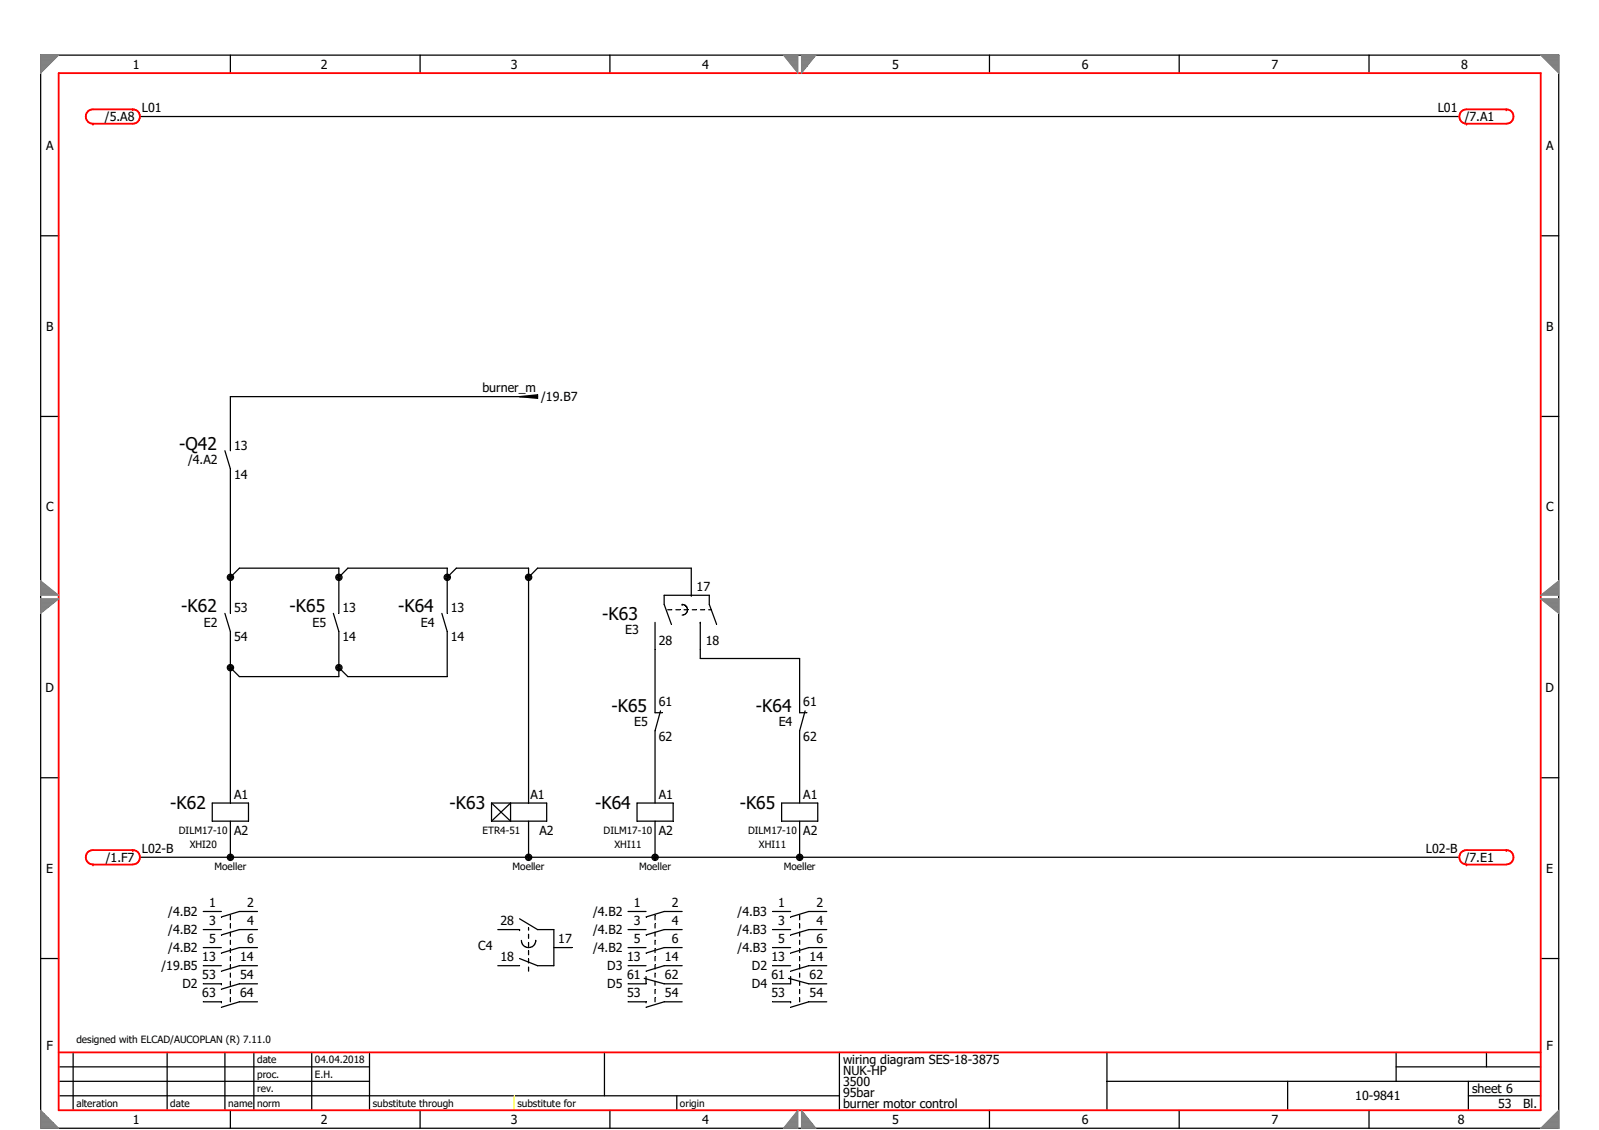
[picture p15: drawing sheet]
<svg xmlns="http://www.w3.org/2000/svg" width="297mm" height="210mm" viewBox="0 0 297 210" stroke-linecap="round" stroke-linejoin="round" font-family="sans-serif">
<defs><g id="words">
<g font-size="3.2">
<text x="33.3" y="83.6">-Q42</text>
<text x="33.7" y="113.8">-K62</text>
<text x="53.8" y="113.8">-K65</text>
<text x="74" y="113.8">-K64</text>
<text x="111.9" y="115.1">-K63</text>
<text x="113.6" y="132.3">-K65</text>
<text x="140.4" y="132.3">-K64</text>
<text x="31.6" y="150.4">-K62</text>
<text x="83.5" y="150.4">-K63</text>
<text x="110.6" y="150.4">-K64</text>
<text x="137.4" y="150.4">-K65</text>
</g>
<g font-size="2.3">
<text x="24.7" y="12.8">1</text>
<text x="59.6" y="12.8">2</text>
<text x="94.9" y="12.8">3</text>
<text x="130.5" y="12.8">4</text>
<text x="165.7" y="12.8">5</text>
<text x="201" y="12.8">6</text>
<text x="236.2" y="12.8">7</text>
<text x="271.5" y="12.8">8</text>
<text x="19.5" y="22.5">/5.A8</text>
<text x="26.3" y="20.8">L01</text>
<text x="267.1" y="20.8">L01</text>
<text x="272.1" y="22.5">/7.A1</text>
<text x="8.5" y="27.9">A</text>
<text x="287.2" y="27.9">A</text>
<text x="8.5" y="61.4">B</text>
<text x="287.2" y="61.4">B</text>
<text x="89.6" y="72.9">burner_m</text>
<text x="100.5" y="74.5">/19.B7</text>
<text x="43.5" y="83.6">13</text>
<text x="34.9" y="86.3">/4.A2</text>
<text x="43.5" y="89">14</text>
<text x="8.5" y="95">C</text>
<text x="287.2" y="95">C</text>
<text x="43.5" y="113.8">53</text>
<text x="63.6" y="113.8">13</text>
<text x="83.8" y="113.8">13</text>
<text x="129.4" y="109.8">17</text>
<text x="37.9" y="116.5">E2</text>
<text x="43.5" y="119.2">54</text>
<text x="58" y="116.5">E5</text>
<text x="63.6" y="119.2">14</text>
<text x="78.2" y="116.5">E4</text>
<text x="83.8" y="119.2">14</text>
<text x="116.1" y="117.8">E3</text>
<text x="122.4" y="119.9">28</text>
<text x="131.1" y="119.9">18</text>
<text x="8.4" y="128.6">D</text>
<text x="122.4" y="131.3">61</text>
<text x="149.2" y="131.3">61</text>
<text x="287.1" y="128.6">D</text>
<text x="117.8" y="135">E5</text>
<text x="122.4" y="137.6">62</text>
<text x="144.7" y="135">E4</text>
<text x="149.2" y="137.6">62</text>
<text x="43.5" y="148.4">A1</text>
<text x="98.5" y="148.4">A1</text>
<text x="122.4" y="148.4">A1</text>
<text x="149.2" y="148.4">A1</text>
<text x="43.5" y="155.1">A2</text>
<text x="100.2" y="155.1">A2</text>
<text x="122.4" y="155.1">A2</text>
<text x="149.2" y="155.1">A2</text>
<text x="19.7" y="160.1">/1.F7</text>
<text x="26.3" y="158.5">L02-B</text>
<text x="264.9" y="158.5">L02-B</text>
<text x="272.1" y="160.1">/7.E1</text>
<text x="8.6" y="162.2">E</text>
<text x="287.2" y="162.2">E</text>
<text x="31.3" y="170.2">/4.B2</text>
<text x="31.3" y="173.6">/4.B2</text>
<text x="38.8" y="168.5">1</text>
<text x="38.8" y="171.9">3</text>
<text x="45.9" y="168.5">2</text>
<text x="45.9" y="171.9">4</text>
<text x="93" y="171.9">28</text>
<text x="110.2" y="170.2">/4.B2</text>
<text x="110.2" y="173.6">/4.B2</text>
<text x="117.7" y="168.5">1</text>
<text x="117.7" y="171.9">3</text>
<text x="124.8" y="168.5">2</text>
<text x="124.8" y="171.9">4</text>
<text x="137" y="170.2">/4.B3</text>
<text x="137" y="173.6">/4.B3</text>
<text x="144.6" y="168.5">1</text>
<text x="144.6" y="171.9">3</text>
<text x="151.7" y="168.5">2</text>
<text x="151.7" y="171.9">4</text>
<text x="31.3" y="176.9">/4.B2</text>
<text x="37.6" y="178.6">13</text>
<text x="38.8" y="175.3">5</text>
<text x="44.6" y="178.6">14</text>
<text x="45.9" y="175.3">6</text>
<text x="88.8" y="176.6">C4</text>
<text x="93" y="178.6">18</text>
<text x="103.7" y="175.3">17</text>
<text x="110.2" y="176.9">/4.B2</text>
<text x="116.5" y="178.6">13</text>
<text x="117.7" y="175.3">5</text>
<text x="123.5" y="178.6">14</text>
<text x="124.8" y="175.3">6</text>
<text x="137" y="176.9">/4.B3</text>
<text x="143.3" y="178.6">13</text>
<text x="144.6" y="175.3">5</text>
<text x="150.4" y="178.6">14</text>
<text x="151.7" y="175.3">6</text>
<text x="30" y="180.3">/19.B5</text>
<text x="33.9" y="183.6">D2</text>
<text x="37.6" y="182">53</text>
<text x="37.6" y="185.3">63</text>
<text x="44.6" y="182">54</text>
<text x="44.6" y="185.3">64</text>
<text x="112.8" y="180.3">D3</text>
<text x="112.8" y="183.6">D5</text>
<text x="116.5" y="182">61</text>
<text x="116.5" y="185.3">53</text>
<text x="123.5" y="182">62</text>
<text x="123.5" y="185.3">54</text>
<text x="139.7" y="183.6">D4</text>
<text x="139.7" y="180.3">D2</text>
<text x="143.3" y="182">61</text>
<text x="143.3" y="185.3">53</text>
<text x="150.4" y="182">62</text>
<text x="150.4" y="185.3">54</text>
<text x="8.6" y="195.1">F</text>
<text x="156.6" y="197.7">wiring diagram SES-18-3875</text>
<text x="287.3" y="195.1">F</text>
<text x="156.6" y="201.8">3500</text>
<text x="156.6" y="199.8">NUK-HP</text>
<text x="156.6" y="203.8">95bar</text>
<text x="273.4" y="203.1">sheet 6</text>
<text x="24.7" y="208.8">1</text>
<text x="59.6" y="208.8">2</text>
<text x="94.9" y="208.8">3</text>
<text x="130.5" y="208.8">4</text>
<text x="156.6" y="205.8">burner motor control</text>
<text x="165.7" y="208.8">5</text>
<text x="201" y="208.8">6</text>
<text x="236.2" y="208.8">7</text>
<text x="251.8" y="204.5">10-9841</text>
<text x="270.8" y="208.8">8</text>
<text x="278.3" y="205.8">53</text>
<text x="283" y="205.8">Bl.</text>
</g>
<g font-size="1.9">
<text x="33.2" y="154.9">DILM17-10</text>
<text x="89.7" y="154.9">ETR4-51</text>
<text x="112.1" y="154.9">DILM17-10</text>
<text x="139" y="154.9">DILM17-10</text>
<text x="35.2" y="157.6">XHI20</text>
<text x="39.8" y="161.6">Moeller</text>
<text x="95.2" y="161.6">Moeller</text>
<text x="114.1" y="157.6">XHI11</text>
<text x="118.7" y="161.6">Moeller</text>
<text x="141" y="157.6">XHI11</text>
<text x="145.6" y="161.6">Moeller</text>
<text x="14.2" y="193.9">designed with ELCAD/AUCOPLAN (R) 7.11.0</text>
<text x="47.8" y="197.6">date</text>
<text x="58.5" y="197.6">04.04.2018</text>
<text x="47.8" y="200.3">proc.</text>
<text x="47.8" y="202.9">rev.</text>
<text x="58.5" y="200.3">E.H.</text>
<text x="14.2" y="205.6">alteration</text>
<text x="31.6" y="205.6">date</text>
<text x="42.4" y="205.6">name</text>
<text x="47.8" y="205.6">norm</text>
<text x="69.3" y="205.6">substitute through</text>
<text x="96.1" y="205.6">substitute for</text>
<text x="126.3" y="205.6">origin</text>
</g>
</g></defs>
<g fill="none" stroke="#000" stroke-width=".23">
<path d="M7.6 10.2h282v199.5h-282zM42.8 10.2v3.4M78 10.2v3.4M113.3 10.2v3.4M183.8 10.2v3.4M219.1 10.2v3.4M254.3 10.2v3.4M26 21.7h245.1M7.6 43.8h3.3M286.2 43.8h3.4M7.6 77.4h3.3M96.5 73.7l3.4-.3v.6z"/>
<path d="M98.3 73.5h1.5M98.3 73.9h1.5M99.9 73.7h-57.1v10.1M286.2 77.4h3.4M41.8 83.8l1 3.3v26.9M41.8 114l1 3.3v31.9M42.8 107.3l1.7-1.7h18.4v8.4M61.9 114l1 3.3v8.4h-18.4l-1.7-1.6M62.9 107.3l1.7-1.7h18.5v8.4M82.1 114l1 3.3v8.4h-18.5l-1.7-1.6M83.1 107.3l1.7-1.7h13.4v43.6M98.2 107.3l1.7-1.7h28.5v5"/>
<path d="M121.7 115.7v16.7h1.3M124 113.3h.8M124.7 116l-1.3-3.7v-1.7h8.4v1.7l1.3 3.7M125.6 113.3h.7M126.7 112.3h.1M126.7 112.3a.99 .99 0 0 1 1 1 .99 .99 0 0 1-1 1M127.1 113.3h.7M128.4 110.6h.1M128.6 113.3h.8M130.1 115.7h.1M130.1 115.7v6.7h18.4v10h1.4M130.1 113.3h.8"/>
<path d="M131.7 113.3h.4M122.7 132.1l-1 3.7v13.4M149.6 132.1l-1.1 3.7v13.4M7.6 144.5h3.3M26 159.3h245.1M39.4 149.2h6.8v3.4h-6.8zM42.8 152.6v6.7M91.3 149.2v3.4M91.3 149.2h10.3v3.4h-10.3M91.3 149.2l3.5 3.4v-3.4l-3.5 3.4M98.2 152.6v6.7M118.3 149.2h6.7v3.4h-6.7z"/>
<path d="M121.7 152.6v6.7M145.2 149.2h6.7v3.4h-6.7zM148.5 152.6v6.7M286.2 144.5h3.4M7.6 178.1h3.3M37.8 169.4h3.3M37.8 179.5h3.3M37.8 176.1h3.3M37.8 172.7h3.3M42.8 170.1v.8M42.8 171.7v.7M42.8 173.2v.8"/>
<path d="M42.8 174.7v.8M42.8 176.3v.7M42.8 177.8v.7M42.8 179.3v.8M47.8 169.4h-3.3l-3.4 1M47.8 179.5h-3.3l-3.4 1M47.8 176.1h-3.3l-3.4 1M47.8 172.7h-3.3l-3.4 1M92.5 179.5h4M92.5 172.7h4M96.5 172.7h.1M96.5 170.7l3.4 2h3v6.8h-3l-3.4-1.4"/>
<path d="M96.9 174.8a1.33 1.33 0 0 0 1.3 1.3 1.33 1.33 0 0 0 1.3-1.3M98.2 172.4v.4M98.2 173.6v.8M98.2 175.1v.8M98.2 176.7v.7M98.2 178.2v.7M98.2 179.7v.8M99.5 174.8h.1M102.9 176.1h3.4M116.7 169.4h3.3M116.7 179.5h3.3M116.7 176.1h3.3"/>
<path d="M116.7 172.7h3.3M121.7 170.1v.8M121.7 171.7v.7M121.7 173.2v.8M121.7 174.7v.8M121.7 176.3v.7M121.7 177.8v.7M121.7 179.3v.8M126.7 169.4h-3.3l-3.4 1M126.7 179.5h-3.3l-3.4 1M126.7 176.1h-3.3l-3.4 1M126.7 172.7h-3.3l-3.4 1"/>
<path d="M143.5 169.4h3.4M143.5 179.5h3.4M143.5 176.1h3.4M143.5 172.7h3.4M148.5 170.1v.8M148.5 171.7v.7M148.5 173.2v.8M148.5 174.7v.8M148.5 176.3v.7M148.5 177.8v.7M148.5 179.3v.8M153.6 169.4h-3.4l-3.3 1"/>
<path d="M153.6 179.5h-3.4l-3.3 1M153.6 176.1h-3.4l-3.3 1M153.6 172.7h-3.4l-3.3 1M286.2 178.1h3.4M10.9 198.2h57.7M13.6 195.6v10.7M31 195.6v10.7M37.8 186.2h3.3M37.8 182.8h3.3M41.1 186.2h.1M41.1 182.8h.1M41.8 195.6v10.7"/>
<path d="M42.8 180.8v.8M42.8 182.4v.7M42.8 183.9v.7M42.8 185.4v.8M47.2 195.6v10.7M47.8 186.2h-3.3l-3.4 1M47.8 182.8h-3.3l-3.4 1M57.9 195.6v10.7M68.6 195.6v10.7M112.3 195.6v8M116.7 186.2h3.3M119.7 181.8l3.7 1h3.3"/>
<path d="M120 186.2h.1M120 181.5v1.3h-3.3M121.7 180.8v.8M121.7 182.4v.7M121.7 183.9v.7M121.7 185.4v.8M126.7 186.2h-3.3l-3.4 1M143.5 186.2h3.4M146.5 181.8l3.7 1h3.4M146.9 186.2h.1M146.9 181.5v1.3h-3.4M148.5 180.8v.8"/>
<path d="M148.5 182.4v.7M148.5 183.9v.7M148.5 185.4v.8M153.6 186.2h-3.4l-3.3 1M155.9 195.6v10.7M205.6 195.6v10.7M259.4 198.2h26.8M259.4 195.6v5.3M276.1 195.6v2.6M10.9 203.6h145M10.9 200.9h57.7M42.8 206.3v3.4"/>
<path d="M78 206.3v3.4M113.3 206.3v3.4M125.7 203.6v2.7M183.8 206.3v3.4M205.6 200.9h80.6M219.1 206.3v3.4M239.2 200.9v5.4M254.3 206.3v3.4M272.8 203.6h13.4M272.8 200.9v5.4"/>
<circle cx="42.8" cy="107.3" r=".42"/>
<circle cx="42.8" cy="107.3" r=".58"/>
<circle cx="42.8" cy="107.3" r=".24"/>
<circle cx="63" cy="107.3" r=".42"/>
<circle cx="63" cy="107.3" r=".58"/>
<circle cx="63" cy="107.3" r=".24"/>
<circle cx="83.1" cy="107.3" r=".42"/>
<circle cx="83.1" cy="107.3" r=".58"/>
<circle cx="83.1" cy="107.3" r=".24"/>
<circle cx="98.2" cy="107.3" r=".42"/>
<circle cx="98.2" cy="107.3" r=".58"/>
<circle cx="98.2" cy="107.3" r=".24"/>
<circle cx="42.8" cy="124.1" r=".42"/>
<circle cx="42.8" cy="124.1" r=".58"/>
<circle cx="42.8" cy="124.1" r=".24"/>
<circle cx="63" cy="124.1" r=".42"/>
<circle cx="63" cy="124.1" r=".58"/>
<circle cx="63" cy="124.1" r=".24"/>
<circle cx="42.8" cy="159.3" r=".42"/>
<circle cx="42.8" cy="159.3" r=".58"/>
<circle cx="42.8" cy="159.3" r=".24"/>
<circle cx="98.2" cy="159.3" r=".42"/>
<circle cx="98.2" cy="159.3" r=".58"/>
<circle cx="98.2" cy="159.3" r=".24"/>
<circle cx="121.7" cy="159.3" r=".42"/>
<circle cx="121.7" cy="159.3" r=".58"/>
<circle cx="121.7" cy="159.3" r=".24"/>
<circle cx="148.6" cy="159.3" r=".42"/>
<circle cx="148.6" cy="159.3" r=".58"/>
<circle cx="148.6" cy="159.3" r=".24"/>
</g>
<path d="M95.5 203.6v2.7" fill="none" stroke="#ff0" stroke-width=".19"/>
<path d="M10.9 195.6h275.3" fill="none" stroke="#f00" stroke-width=".34"/>
<path d="M286.2 13.6v192.7" fill="none" stroke="#f00" stroke-width=".34"/>
<path d="M10.9 206.3h275.3" fill="none" stroke="#f00" stroke-width=".34"/>
<path d="M10.9 13.6v192.7" fill="none" stroke="#f00" stroke-width=".34"/>
<path d="M10.9 13.6h275.3" fill="none" stroke="#f00" stroke-width=".34"/>
<path d="M25 22.9l-.3 .1" fill="none" stroke="#f00" stroke-width=".34"/>
<path d="M25.3 22.8l-.3 .1" fill="none" stroke="#f00" stroke-width=".34"/>
<path d="M25.6 22.6l-.3 .2" fill="none" stroke="#f00" stroke-width=".34"/>
<path d="M25.8 22.3l-.2 .3" fill="none" stroke="#f00" stroke-width=".34"/>
<path d="M25.9 22l-.1 .3" fill="none" stroke="#f00" stroke-width=".34"/>
<path d="M26 21.7l-.1 .3" fill="none" stroke="#f00" stroke-width=".34"/>
<path d="M25.9 21.3l.1 .4" fill="none" stroke="#f00" stroke-width=".34"/>
<path d="M25.8 21l.1 .3" fill="none" stroke="#f00" stroke-width=".34"/>
<path d="M25.6 20.7l.2 .3" fill="none" stroke="#f00" stroke-width=".34"/>
<path d="M25.3 20.5l.3 .2" fill="none" stroke="#f00" stroke-width=".34"/>
<path d="M25 20.4l.3 .1" fill="none" stroke="#f00" stroke-width=".34"/>
<path d="M24.7 20.3l.3 .1" fill="none" stroke="#f00" stroke-width=".34"/>
<circle cx="24.7" cy="20.3" r=".17" fill="#f00"/>
<path d="M17.3 20.3h7.4" fill="none" stroke="#f00" stroke-width=".34"/>
<path d="M17.3 23h7.4" fill="none" stroke="#f00" stroke-width=".34"/>
<path d="M17.3 20.3l-.4 .1" fill="none" stroke="#f00" stroke-width=".34"/>
<path d="M16.9 20.4l-.3 .1" fill="none" stroke="#f00" stroke-width=".34"/>
<path d="M16.6 20.5l-.3 .2" fill="none" stroke="#f00" stroke-width=".34"/>
<path d="M16.3 20.7l-.2 .3" fill="none" stroke="#f00" stroke-width=".34"/>
<path d="M16.1 21l-.1 .3" fill="none" stroke="#f00" stroke-width=".34"/>
<path d="M16 21.3l-.1 .4" fill="none" stroke="#f00" stroke-width=".34"/>
<path d="M15.9 21.7l.1 .3" fill="none" stroke="#f00" stroke-width=".34"/>
<path d="M16 22l.1 .3" fill="none" stroke="#f00" stroke-width=".34"/>
<path d="M16.1 22.3l.2 .3" fill="none" stroke="#f00" stroke-width=".34"/>
<path d="M16.3 22.6l.3 .2" fill="none" stroke="#f00" stroke-width=".34"/>
<path d="M16.6 22.8l.3 .1" fill="none" stroke="#f00" stroke-width=".34"/>
<path d="M16.9 22.9l.4 .1" fill="none" stroke="#f00" stroke-width=".34"/>
<circle cx="17.3" cy="23" r=".17" fill="#f00"/>
<path d="M25 160.6h-.3" fill="none" stroke="#f00" stroke-width=".34"/>
<path d="M25.3 160.5l-.3 .1" fill="none" stroke="#f00" stroke-width=".34"/>
<path d="M25.6 160.3l-.3 .2" fill="none" stroke="#f00" stroke-width=".34"/>
<path d="M25.8 160l-.2 .3" fill="none" stroke="#f00" stroke-width=".34"/>
<path d="M25.9 159.6l-.1 .4" fill="none" stroke="#f00" stroke-width=".34"/>
<path d="M26 159.3l-.1 .3" fill="none" stroke="#f00" stroke-width=".34"/>
<path d="M25.9 159l.1 .3" fill="none" stroke="#f00" stroke-width=".34"/>
<path d="M25.8 158.6l.1 .4" fill="none" stroke="#f00" stroke-width=".34"/>
<path d="M25.6 158.3l.2 .3" fill="none" stroke="#f00" stroke-width=".34"/>
<path d="M25.3 158.1l.3 .2" fill="none" stroke="#f00" stroke-width=".34"/>
<path d="M25 158l.3 .1" fill="none" stroke="#f00" stroke-width=".34"/>
<path d="M24.7 158h.3" fill="none" stroke="#f00" stroke-width=".34"/>
<circle cx="24.7" cy="158" r=".17" fill="#f00"/>
<path d="M17.3 158h7.4" fill="none" stroke="#f00" stroke-width=".34"/>
<path d="M17.3 160.7h7.4" fill="none" stroke="#f00" stroke-width=".34"/>
<path d="M17.3 158h-.4" fill="none" stroke="#f00" stroke-width=".34"/>
<path d="M16.9 158l-.3 .1" fill="none" stroke="#f00" stroke-width=".34"/>
<path d="M16.6 158.1l-.3 .2" fill="none" stroke="#f00" stroke-width=".34"/>
<path d="M16.3 158.3l-.2 .3" fill="none" stroke="#f00" stroke-width=".34"/>
<path d="M16.1 158.6l-.1 .4" fill="none" stroke="#f00" stroke-width=".34"/>
<path d="M16 159l-.1 .3" fill="none" stroke="#f00" stroke-width=".34"/>
<path d="M15.9 159.3l.1 .3" fill="none" stroke="#f00" stroke-width=".34"/>
<path d="M16 159.6l.1 .4" fill="none" stroke="#f00" stroke-width=".34"/>
<path d="M16.1 160l.2 .3" fill="none" stroke="#f00" stroke-width=".34"/>
<path d="M16.3 160.3l.3 .2" fill="none" stroke="#f00" stroke-width=".34"/>
<path d="M16.6 160.5l.3 .1" fill="none" stroke="#f00" stroke-width=".34"/>
<path d="M16.9 160.6h.4" fill="none" stroke="#f00" stroke-width=".34"/>
<circle cx="17.3" cy="160.6" r=".17" fill="#f00"/>
<path d="M272.4 20.3l-.3 .1" fill="none" stroke="#f00" stroke-width=".34"/>
<path d="M272.1 20.4l-.3 .1" fill="none" stroke="#f00" stroke-width=".34"/>
<path d="M271.8 20.5l-.3 .2" fill="none" stroke="#f00" stroke-width=".34"/>
<path d="M271.5 20.7l-.2 .3" fill="none" stroke="#f00" stroke-width=".34"/>
<path d="M271.3 21l-.2 .3" fill="none" stroke="#f00" stroke-width=".34"/>
<path d="M271.1 21.3v.4" fill="none" stroke="#f00" stroke-width=".34"/>
<path d="M271.1 21.7v.3" fill="none" stroke="#f00" stroke-width=".34"/>
<path d="M271.1 22l.2 .3" fill="none" stroke="#f00" stroke-width=".34"/>
<path d="M271.3 22.3l.2 .3" fill="none" stroke="#f00" stroke-width=".34"/>
<path d="M271.5 22.6l.3 .2" fill="none" stroke="#f00" stroke-width=".34"/>
<path d="M271.8 22.8l.3 .1" fill="none" stroke="#f00" stroke-width=".34"/>
<path d="M272.1 22.9l.3 .1" fill="none" stroke="#f00" stroke-width=".34"/>
<circle cx="272.4" cy="23" r=".17" fill="#f00"/>
<path d="M272.4 20.3h7.4" fill="none" stroke="#f00" stroke-width=".34"/>
<path d="M272.4 23h7.4" fill="none" stroke="#f00" stroke-width=".34"/>
<path d="M280.2 22.9l-.4 .1" fill="none" stroke="#f00" stroke-width=".34"/>
<path d="M280.5 22.8l-.3 .1" fill="none" stroke="#f00" stroke-width=".34"/>
<path d="M280.8 22.6l-.3 .2" fill="none" stroke="#f00" stroke-width=".34"/>
<path d="M281 22.3l-.2 .3" fill="none" stroke="#f00" stroke-width=".34"/>
<path d="M281.1 22l-.1 .3" fill="none" stroke="#f00" stroke-width=".34"/>
<path d="M281.2 21.7l-.1 .3" fill="none" stroke="#f00" stroke-width=".34"/>
<path d="M281.1 21.3l.1 .4" fill="none" stroke="#f00" stroke-width=".34"/>
<path d="M281 21l.1 .3" fill="none" stroke="#f00" stroke-width=".34"/>
<path d="M280.8 20.7l.2 .3" fill="none" stroke="#f00" stroke-width=".34"/>
<path d="M280.5 20.5l.3 .2" fill="none" stroke="#f00" stroke-width=".34"/>
<path d="M280.2 20.4l.3 .1" fill="none" stroke="#f00" stroke-width=".34"/>
<path d="M279.8 20.3l.4 .1" fill="none" stroke="#f00" stroke-width=".34"/>
<circle cx="279.8" cy="20.3" r=".17" fill="#f00"/>
<path d="M272.4 158h-.3" fill="none" stroke="#f00" stroke-width=".34"/>
<path d="M272.1 158l-.3 .1" fill="none" stroke="#f00" stroke-width=".34"/>
<path d="M271.8 158.1l-.3 .2" fill="none" stroke="#f00" stroke-width=".34"/>
<path d="M271.5 158.3l-.2 .3" fill="none" stroke="#f00" stroke-width=".34"/>
<path d="M271.3 158.6l-.2 .4" fill="none" stroke="#f00" stroke-width=".34"/>
<path d="M271.1 159v.3" fill="none" stroke="#f00" stroke-width=".34"/>
<path d="M271.1 159.3v.3" fill="none" stroke="#f00" stroke-width=".34"/>
<path d="M271.1 159.6l.2 .4" fill="none" stroke="#f00" stroke-width=".34"/>
<path d="M271.3 160l.2 .3" fill="none" stroke="#f00" stroke-width=".34"/>
<path d="M271.5 160.3l.3 .2" fill="none" stroke="#f00" stroke-width=".34"/>
<path d="M271.8 160.5l.3 .1" fill="none" stroke="#f00" stroke-width=".34"/>
<path d="M272.1 160.6h.3" fill="none" stroke="#f00" stroke-width=".34"/>
<circle cx="272.4" cy="160.6" r=".17" fill="#f00"/>
<path d="M272.4 158h7.4" fill="none" stroke="#f00" stroke-width=".34"/>
<path d="M272.4 160.7h7.4" fill="none" stroke="#f00" stroke-width=".34"/>
<path d="M280.2 160.6h-.4" fill="none" stroke="#f00" stroke-width=".34"/>
<path d="M280.5 160.5l-.3 .1" fill="none" stroke="#f00" stroke-width=".34"/>
<path d="M280.8 160.3l-.3 .2" fill="none" stroke="#f00" stroke-width=".34"/>
<path d="M281 160l-.2 .3" fill="none" stroke="#f00" stroke-width=".34"/>
<path d="M281.1 159.6l-.1 .4" fill="none" stroke="#f00" stroke-width=".34"/>
<path d="M281.2 159.3l-.1 .3" fill="none" stroke="#f00" stroke-width=".34"/>
<path d="M281.1 159l.1 .3" fill="none" stroke="#f00" stroke-width=".34"/>
<path d="M281 158.6l.1 .4" fill="none" stroke="#f00" stroke-width=".34"/>
<path d="M280.8 158.3l.2 .3" fill="none" stroke="#f00" stroke-width=".34"/>
<path d="M280.5 158.1l.3 .2" fill="none" stroke="#f00" stroke-width=".34"/>
<path d="M280.2 158l.3 .1" fill="none" stroke="#f00" stroke-width=".34"/>
<path d="M279.8 158h.4" fill="none" stroke="#f00" stroke-width=".34"/>
<circle cx="279.8" cy="158" r=".17" fill="#f00"/>
<path d="M145.5 10.2l2.7 3.4" fill="none" stroke="#808080" stroke-width=".19"/>
<path d="M148.2 10.2v3.4" fill="none" stroke="#808080" stroke-width=".19"/>
<path d="M145.5 10.2h2.7" fill="none" stroke="#808080" stroke-width=".19"/>
<path d="M148.1 13.4h.1" fill="none" stroke="#808080" stroke-width=".19"/>
<path d="M148.1 13.3h.1" fill="none" stroke="#808080" stroke-width=".19"/>
<path d="M148 13.3h.2" fill="none" stroke="#808080" stroke-width=".19"/>
<path d="M147.9 13.2h.3" fill="none" stroke="#808080" stroke-width=".19"/>
<path d="M147.9 13.1h.3" fill="none" stroke="#808080" stroke-width=".19"/>
<path d="M147.8 13h.4" fill="none" stroke="#808080" stroke-width=".19"/>
<path d="M147.7 12.9h.5" fill="none" stroke="#808080" stroke-width=".19"/>
<path d="M147.7 12.8h.5" fill="none" stroke="#808080" stroke-width=".19"/>
<path d="M147.6 12.8h.6" fill="none" stroke="#808080" stroke-width=".19"/>
<path d="M147.5 12.7h.7" fill="none" stroke="#808080" stroke-width=".19"/>
<path d="M147.5 12.6h.7" fill="none" stroke="#808080" stroke-width=".19"/>
<path d="M147.4 12.5h.8" fill="none" stroke="#808080" stroke-width=".19"/>
<path d="M147.3 12.4h.9" fill="none" stroke="#808080" stroke-width=".19"/>
<path d="M147.3 12.3h.9" fill="none" stroke="#808080" stroke-width=".19"/>
<path d="M147.2 12.3h1" fill="none" stroke="#808080" stroke-width=".19"/>
<path d="M147.1 12.2h1.1" fill="none" stroke="#808080" stroke-width=".19"/>
<path d="M147.1 12.1h1.1" fill="none" stroke="#808080" stroke-width=".19"/>
<path d="M147 12h1.2" fill="none" stroke="#808080" stroke-width=".19"/>
<path d="M146.9 11.9h1.3" fill="none" stroke="#808080" stroke-width=".19"/>
<path d="M146.9 11.8h1.3" fill="none" stroke="#808080" stroke-width=".19"/>
<path d="M146.8 11.7h1.4" fill="none" stroke="#808080" stroke-width=".19"/>
<path d="M146.7 11.7h1.5" fill="none" stroke="#808080" stroke-width=".19"/>
<path d="M146.7 11.6h1.5" fill="none" stroke="#808080" stroke-width=".19"/>
<path d="M146.6 11.5h1.6" fill="none" stroke="#808080" stroke-width=".19"/>
<path d="M146.5 11.4h1.7" fill="none" stroke="#808080" stroke-width=".19"/>
<path d="M146.4 11.3h1.8" fill="none" stroke="#808080" stroke-width=".19"/>
<path d="M146.4 11.2h1.8" fill="none" stroke="#808080" stroke-width=".19"/>
<path d="M146.3 11.2h1.9" fill="none" stroke="#808080" stroke-width=".19"/>
<path d="M146.3 11.1h1.9" fill="none" stroke="#808080" stroke-width=".19"/>
<path d="M146.2 11h2" fill="none" stroke="#808080" stroke-width=".19"/>
<path d="M146.1 10.9h2.1" fill="none" stroke="#808080" stroke-width=".19"/>
<path d="M146 10.8h2.2" fill="none" stroke="#808080" stroke-width=".19"/>
<path d="M146 10.7h2.2" fill="none" stroke="#808080" stroke-width=".19"/>
<path d="M145.9 10.7h2.3" fill="none" stroke="#808080" stroke-width=".19"/>
<path d="M145.9 10.6h2.3" fill="none" stroke="#808080" stroke-width=".19"/>
<path d="M145.8 10.5h2.4" fill="none" stroke="#808080" stroke-width=".19"/>
<path d="M145.7 10.4h2.5" fill="none" stroke="#808080" stroke-width=".19"/>
<path d="M145.6 10.3h2.6" fill="none" stroke="#808080" stroke-width=".19"/>
<path d="M145.6 10.2h2.6" fill="none" stroke="#808080" stroke-width=".19"/>
<path d="M148.9 10.2v3.4" fill="none" stroke="#808080" stroke-width=".19"/>
<path d="M151.6 10.2l-2.7 3.4" fill="none" stroke="#808080" stroke-width=".19"/>
<path d="M148.9 10.2h2.7" fill="none" stroke="#808080" stroke-width=".19"/>
<path d="M148.9 13.4h.1" fill="none" stroke="#808080" stroke-width=".19"/>
<path d="M148.9 13.3h.1" fill="none" stroke="#808080" stroke-width=".19"/>
<path d="M148.9 13.3h.2" fill="none" stroke="#808080" stroke-width=".19"/>
<path d="M148.9 13.2h.3" fill="none" stroke="#808080" stroke-width=".19"/>
<path d="M148.9 13.1h.3" fill="none" stroke="#808080" stroke-width=".19"/>
<path d="M148.9 13h.4" fill="none" stroke="#808080" stroke-width=".19"/>
<path d="M148.9 12.9h.5" fill="none" stroke="#808080" stroke-width=".19"/>
<path d="M148.9 12.8h.5" fill="none" stroke="#808080" stroke-width=".19"/>
<path d="M148.9 12.8h.6" fill="none" stroke="#808080" stroke-width=".19"/>
<path d="M148.9 12.7h.7" fill="none" stroke="#808080" stroke-width=".19"/>
<path d="M148.9 12.6h.7" fill="none" stroke="#808080" stroke-width=".19"/>
<path d="M148.9 12.5h.8" fill="none" stroke="#808080" stroke-width=".19"/>
<path d="M148.9 12.4h.9" fill="none" stroke="#808080" stroke-width=".19"/>
<path d="M148.9 12.3h.9" fill="none" stroke="#808080" stroke-width=".19"/>
<path d="M148.9 12.3h1" fill="none" stroke="#808080" stroke-width=".19"/>
<path d="M148.9 12.2h1.1" fill="none" stroke="#808080" stroke-width=".19"/>
<path d="M148.9 12.1h1.1" fill="none" stroke="#808080" stroke-width=".19"/>
<path d="M148.9 12h1.2" fill="none" stroke="#808080" stroke-width=".19"/>
<path d="M148.9 11.9h1.3" fill="none" stroke="#808080" stroke-width=".19"/>
<path d="M148.9 11.8h1.3" fill="none" stroke="#808080" stroke-width=".19"/>
<path d="M148.9 11.7h1.4" fill="none" stroke="#808080" stroke-width=".19"/>
<path d="M148.9 11.7h1.5" fill="none" stroke="#808080" stroke-width=".19"/>
<path d="M148.9 11.6h1.5" fill="none" stroke="#808080" stroke-width=".19"/>
<path d="M148.9 11.5h1.6" fill="none" stroke="#808080" stroke-width=".19"/>
<path d="M148.9 11.4h1.7" fill="none" stroke="#808080" stroke-width=".19"/>
<path d="M148.9 11.3h1.8" fill="none" stroke="#808080" stroke-width=".19"/>
<path d="M148.9 11.2h1.8" fill="none" stroke="#808080" stroke-width=".19"/>
<path d="M148.9 11.2h1.9" fill="none" stroke="#808080" stroke-width=".19"/>
<path d="M148.9 11.1h2" fill="none" stroke="#808080" stroke-width=".19"/>
<path d="M148.9 11h2" fill="none" stroke="#808080" stroke-width=".19"/>
<path d="M148.9 10.9h2.1" fill="none" stroke="#808080" stroke-width=".19"/>
<path d="M148.9 10.8h2.2" fill="none" stroke="#808080" stroke-width=".19"/>
<path d="M148.9 10.7h2.2" fill="none" stroke="#808080" stroke-width=".19"/>
<path d="M148.9 10.7h2.3" fill="none" stroke="#808080" stroke-width=".19"/>
<path d="M148.9 10.6h2.4" fill="none" stroke="#808080" stroke-width=".19"/>
<path d="M148.9 10.5h2.4" fill="none" stroke="#808080" stroke-width=".19"/>
<path d="M148.9 10.4h2.5" fill="none" stroke="#808080" stroke-width=".19"/>
<path d="M148.9 10.3h2.6" fill="none" stroke="#808080" stroke-width=".19"/>
<path d="M148.9 10.2h2.6" fill="none" stroke="#808080" stroke-width=".19"/>
<path d="M7.6 10.2v3.4" fill="none" stroke="#808080" stroke-width=".19"/>
<path d="M7.6 10.2h3.3" fill="none" stroke="#808080" stroke-width=".19"/>
<path d="M10.9 10.2l-3.3 3.4" fill="none" stroke="#808080" stroke-width=".19"/>
<path d="M7.6 13.4h.1" fill="none" stroke="#808080" stroke-width=".19"/>
<path d="M7.6 13.3h.1" fill="none" stroke="#808080" stroke-width=".19"/>
<path d="M7.6 13.3h.2" fill="none" stroke="#808080" stroke-width=".19"/>
<path d="M7.6 13.2h.3" fill="none" stroke="#808080" stroke-width=".19"/>
<path d="M7.6 13.1h.4" fill="none" stroke="#808080" stroke-width=".19"/>
<path d="M7.6 13h.5" fill="none" stroke="#808080" stroke-width=".19"/>
<path d="M7.6 12.9h.6" fill="none" stroke="#808080" stroke-width=".19"/>
<path d="M7.6 12.8h.7" fill="none" stroke="#808080" stroke-width=".19"/>
<path d="M7.6 12.8h.7" fill="none" stroke="#808080" stroke-width=".19"/>
<path d="M7.6 12.7h.8" fill="none" stroke="#808080" stroke-width=".19"/>
<path d="M7.6 12.6h.9" fill="none" stroke="#808080" stroke-width=".19"/>
<path d="M7.6 12.5h1" fill="none" stroke="#808080" stroke-width=".19"/>
<path d="M7.6 12.4h1.1" fill="none" stroke="#808080" stroke-width=".19"/>
<path d="M7.6 12.3h1.2" fill="none" stroke="#808080" stroke-width=".19"/>
<path d="M7.6 12.3h1.2" fill="none" stroke="#808080" stroke-width=".19"/>
<path d="M7.6 12.2h1.3" fill="none" stroke="#808080" stroke-width=".19"/>
<path d="M7.6 12.1h1.4" fill="none" stroke="#808080" stroke-width=".19"/>
<path d="M7.6 12h1.5" fill="none" stroke="#808080" stroke-width=".19"/>
<path d="M7.6 11.9h1.6" fill="none" stroke="#808080" stroke-width=".19"/>
<path d="M7.6 11.8h1.6" fill="none" stroke="#808080" stroke-width=".19"/>
<path d="M7.6 11.7h1.7" fill="none" stroke="#808080" stroke-width=".19"/>
<path d="M7.6 11.7h1.8" fill="none" stroke="#808080" stroke-width=".19"/>
<path d="M7.6 11.6h1.9" fill="none" stroke="#808080" stroke-width=".19"/>
<path d="M7.6 11.5h2" fill="none" stroke="#808080" stroke-width=".19"/>
<path d="M7.6 11.4h2.1" fill="none" stroke="#808080" stroke-width=".19"/>
<path d="M7.6 11.3h2.2" fill="none" stroke="#808080" stroke-width=".19"/>
<path d="M7.6 11.2h2.2" fill="none" stroke="#808080" stroke-width=".19"/>
<path d="M7.6 11.2h2.3" fill="none" stroke="#808080" stroke-width=".19"/>
<path d="M7.6 11.1h2.4" fill="none" stroke="#808080" stroke-width=".19"/>
<path d="M7.6 11h2.5" fill="none" stroke="#808080" stroke-width=".19"/>
<path d="M7.6 10.9h2.6" fill="none" stroke="#808080" stroke-width=".19"/>
<path d="M7.6 10.8h2.7" fill="none" stroke="#808080" stroke-width=".19"/>
<path d="M7.6 10.7h2.7" fill="none" stroke="#808080" stroke-width=".19"/>
<path d="M7.6 10.7h2.8" fill="none" stroke="#808080" stroke-width=".19"/>
<path d="M7.6 10.6h2.9" fill="none" stroke="#808080" stroke-width=".19"/>
<path d="M7.6 10.5h3" fill="none" stroke="#808080" stroke-width=".19"/>
<path d="M7.6 10.4h3.1" fill="none" stroke="#808080" stroke-width=".19"/>
<path d="M7.6 10.3h3.2" fill="none" stroke="#808080" stroke-width=".19"/>
<path d="M7.6 10.2h3.3" fill="none" stroke="#808080" stroke-width=".19"/>
<path d="M7.6 111.3v2.7" fill="none" stroke="#808080" stroke-width=".19"/>
<path d="M10.9 111.3l-3.3 2.7" fill="none" stroke="#808080" stroke-width=".19"/>
<path d="M7.6 111.3h3.3" fill="none" stroke="#808080" stroke-width=".19"/>
<path d="M7.6 113.8h.1" fill="none" stroke="#808080" stroke-width=".19"/>
<path d="M7.6 113.7h.2" fill="none" stroke="#808080" stroke-width=".19"/>
<path d="M7.6 113.6h.3" fill="none" stroke="#808080" stroke-width=".19"/>
<path d="M7.6 113.6h.4" fill="none" stroke="#808080" stroke-width=".19"/>
<path d="M7.6 113.5h.5" fill="none" stroke="#808080" stroke-width=".19"/>
<path d="M7.6 113.4h.6" fill="none" stroke="#808080" stroke-width=".19"/>
<path d="M7.6 113.3h.7" fill="none" stroke="#808080" stroke-width=".19"/>
<path d="M7.6 113.2h.8" fill="none" stroke="#808080" stroke-width=".19"/>
<path d="M7.6 113.1h.9" fill="none" stroke="#808080" stroke-width=".19"/>
<path d="M7.6 113.1h1" fill="none" stroke="#808080" stroke-width=".19"/>
<path d="M7.6 113h1.2" fill="none" stroke="#808080" stroke-width=".19"/>
<path d="M7.6 112.9h1.2" fill="none" stroke="#808080" stroke-width=".19"/>
<path d="M7.6 112.8h1.4" fill="none" stroke="#808080" stroke-width=".19"/>
<path d="M7.6 112.7h1.5" fill="none" stroke="#808080" stroke-width=".19"/>
<path d="M7.6 112.6h1.6" fill="none" stroke="#808080" stroke-width=".19"/>
<path d="M7.6 112.6h1.7" fill="none" stroke="#808080" stroke-width=".19"/>
<path d="M7.6 112.5h1.8" fill="none" stroke="#808080" stroke-width=".19"/>
<path d="M7.6 112.4h1.9" fill="none" stroke="#808080" stroke-width=".19"/>
<path d="M7.6 112.3h2" fill="none" stroke="#808080" stroke-width=".19"/>
<path d="M7.6 112.2h2.1" fill="none" stroke="#808080" stroke-width=".19"/>
<path d="M7.6 112.1h2.2" fill="none" stroke="#808080" stroke-width=".19"/>
<path d="M7.6 112.1h2.3" fill="none" stroke="#808080" stroke-width=".19"/>
<path d="M7.6 112h2.4" fill="none" stroke="#808080" stroke-width=".19"/>
<path d="M7.6 111.9h2.5" fill="none" stroke="#808080" stroke-width=".19"/>
<path d="M7.6 111.8h2.6" fill="none" stroke="#808080" stroke-width=".19"/>
<path d="M7.6 111.7h2.7" fill="none" stroke="#808080" stroke-width=".19"/>
<path d="M7.6 111.6h2.8" fill="none" stroke="#808080" stroke-width=".19"/>
<path d="M7.6 111.5h2.9" fill="none" stroke="#808080" stroke-width=".19"/>
<path d="M7.6 111.5h3" fill="none" stroke="#808080" stroke-width=".19"/>
<path d="M7.6 111.4h3.1" fill="none" stroke="#808080" stroke-width=".19"/>
<path d="M7.6 111.3h3.3" fill="none" stroke="#808080" stroke-width=".19"/>
<path d="M7.6 107.9v2.7" fill="none" stroke="#808080" stroke-width=".19"/>
<path d="M7.6 107.9l3.3 2.7" fill="none" stroke="#808080" stroke-width=".19"/>
<path d="M7.6 110.6h3.3" fill="none" stroke="#808080" stroke-width=".19"/>
<path d="M7.6 110.5h3.1" fill="none" stroke="#808080" stroke-width=".19"/>
<path d="M7.6 110.4h3" fill="none" stroke="#808080" stroke-width=".19"/>
<path d="M7.6 110.4h2.9" fill="none" stroke="#808080" stroke-width=".19"/>
<path d="M7.6 110.3h2.8" fill="none" stroke="#808080" stroke-width=".19"/>
<path d="M7.6 110.2h2.7" fill="none" stroke="#808080" stroke-width=".19"/>
<path d="M7.6 110.1h2.6" fill="none" stroke="#808080" stroke-width=".19"/>
<path d="M7.6 110h2.5" fill="none" stroke="#808080" stroke-width=".19"/>
<path d="M7.6 110h2.4" fill="none" stroke="#808080" stroke-width=".19"/>
<path d="M7.6 109.9h2.3" fill="none" stroke="#808080" stroke-width=".19"/>
<path d="M7.6 109.8h2.2" fill="none" stroke="#808080" stroke-width=".19"/>
<path d="M7.6 109.7h2.1" fill="none" stroke="#808080" stroke-width=".19"/>
<path d="M7.6 109.6h2" fill="none" stroke="#808080" stroke-width=".19"/>
<path d="M7.6 109.5h1.9" fill="none" stroke="#808080" stroke-width=".19"/>
<path d="M7.6 109.5h1.8" fill="none" stroke="#808080" stroke-width=".19"/>
<path d="M7.6 109.4h1.7" fill="none" stroke="#808080" stroke-width=".19"/>
<path d="M7.6 109.3h1.6" fill="none" stroke="#808080" stroke-width=".19"/>
<path d="M7.6 109.2h1.5" fill="none" stroke="#808080" stroke-width=".19"/>
<path d="M7.6 109.1h1.4" fill="none" stroke="#808080" stroke-width=".19"/>
<path d="M7.6 109h1.2" fill="none" stroke="#808080" stroke-width=".19"/>
<path d="M7.6 108.9h1.2" fill="none" stroke="#808080" stroke-width=".19"/>
<path d="M7.6 108.9h1" fill="none" stroke="#808080" stroke-width=".19"/>
<path d="M7.6 108.8h.9" fill="none" stroke="#808080" stroke-width=".19"/>
<path d="M7.6 108.7h.8" fill="none" stroke="#808080" stroke-width=".19"/>
<path d="M7.6 108.6h.7" fill="none" stroke="#808080" stroke-width=".19"/>
<path d="M7.6 108.5h.6" fill="none" stroke="#808080" stroke-width=".19"/>
<path d="M7.6 108.4h.5" fill="none" stroke="#808080" stroke-width=".19"/>
<path d="M7.6 108.4h.4" fill="none" stroke="#808080" stroke-width=".19"/>
<path d="M7.6 108.3h.3" fill="none" stroke="#808080" stroke-width=".19"/>
<path d="M7.6 108.2h.2" fill="none" stroke="#808080" stroke-width=".19"/>
<path d="M7.6 108.1h.1" fill="none" stroke="#808080" stroke-width=".19"/>
<path d="M7.6 206.3v3.4" fill="none" stroke="#808080" stroke-width=".19"/>
<path d="M7.6 209.7h3.3" fill="none" stroke="#808080" stroke-width=".19"/>
<path d="M7.6 206.3l3.3 3.4" fill="none" stroke="#808080" stroke-width=".19"/>
<path d="M7.6 209.6h3.2" fill="none" stroke="#808080" stroke-width=".19"/>
<path d="M7.6 209.5h3.1" fill="none" stroke="#808080" stroke-width=".19"/>
<path d="M7.6 209.4h3" fill="none" stroke="#808080" stroke-width=".19"/>
<path d="M7.6 209.3h2.9" fill="none" stroke="#808080" stroke-width=".19"/>
<path d="M7.6 209.3h2.8" fill="none" stroke="#808080" stroke-width=".19"/>
<path d="M7.6 209.2h2.7" fill="none" stroke="#808080" stroke-width=".19"/>
<path d="M7.6 209.1h2.7" fill="none" stroke="#808080" stroke-width=".19"/>
<path d="M7.6 209h2.6" fill="none" stroke="#808080" stroke-width=".19"/>
<path d="M7.6 208.9h2.5" fill="none" stroke="#808080" stroke-width=".19"/>
<path d="M7.6 208.8h2.4" fill="none" stroke="#808080" stroke-width=".19"/>
<path d="M7.6 208.7h2.3" fill="none" stroke="#808080" stroke-width=".19"/>
<path d="M7.6 208.7h2.2" fill="none" stroke="#808080" stroke-width=".19"/>
<path d="M7.6 208.6h2.2" fill="none" stroke="#808080" stroke-width=".19"/>
<path d="M7.6 208.5h2.1" fill="none" stroke="#808080" stroke-width=".19"/>
<path d="M7.6 208.4h2" fill="none" stroke="#808080" stroke-width=".19"/>
<path d="M7.6 208.3h1.9" fill="none" stroke="#808080" stroke-width=".19"/>
<path d="M7.6 208.2h1.8" fill="none" stroke="#808080" stroke-width=".19"/>
<path d="M7.6 208.2h1.7" fill="none" stroke="#808080" stroke-width=".19"/>
<path d="M7.6 208.1h1.6" fill="none" stroke="#808080" stroke-width=".19"/>
<path d="M7.6 208h1.6" fill="none" stroke="#808080" stroke-width=".19"/>
<path d="M7.6 207.9h1.5" fill="none" stroke="#808080" stroke-width=".19"/>
<path d="M7.6 207.8h1.4" fill="none" stroke="#808080" stroke-width=".19"/>
<path d="M7.6 207.7h1.3" fill="none" stroke="#808080" stroke-width=".19"/>
<path d="M7.6 207.6h1.2" fill="none" stroke="#808080" stroke-width=".19"/>
<path d="M7.6 207.6h1.2" fill="none" stroke="#808080" stroke-width=".19"/>
<path d="M7.6 207.5h1.1" fill="none" stroke="#808080" stroke-width=".19"/>
<path d="M7.6 207.4h1" fill="none" stroke="#808080" stroke-width=".19"/>
<path d="M7.6 207.3h.9" fill="none" stroke="#808080" stroke-width=".19"/>
<path d="M7.6 207.2h.8" fill="none" stroke="#808080" stroke-width=".19"/>
<path d="M7.6 207.2h.7" fill="none" stroke="#808080" stroke-width=".19"/>
<path d="M7.6 207.1h.7" fill="none" stroke="#808080" stroke-width=".19"/>
<path d="M7.6 207h.6" fill="none" stroke="#808080" stroke-width=".19"/>
<path d="M7.6 206.9h.5" fill="none" stroke="#808080" stroke-width=".19"/>
<path d="M7.6 206.8h.4" fill="none" stroke="#808080" stroke-width=".19"/>
<path d="M7.6 206.7h.3" fill="none" stroke="#808080" stroke-width=".19"/>
<path d="M7.6 206.7h.2" fill="none" stroke="#808080" stroke-width=".19"/>
<path d="M7.6 206.6h.1" fill="none" stroke="#808080" stroke-width=".19"/>
<path d="M7.6 206.5h.1" fill="none" stroke="#808080" stroke-width=".19"/>
<path d="M148.2 206.3v3.4" fill="none" stroke="#808080" stroke-width=".19"/>
<path d="M145.5 209.7h2.7" fill="none" stroke="#808080" stroke-width=".19"/>
<path d="M148.2 206.3l-2.7 3.4" fill="none" stroke="#808080" stroke-width=".19"/>
<path d="M145.6 209.6h2.6" fill="none" stroke="#808080" stroke-width=".19"/>
<path d="M145.7 209.5h2.5" fill="none" stroke="#808080" stroke-width=".19"/>
<path d="M145.8 209.4h2.4" fill="none" stroke="#808080" stroke-width=".19"/>
<path d="M145.9 209.3h2.3" fill="none" stroke="#808080" stroke-width=".19"/>
<path d="M145.9 209.3h2.3" fill="none" stroke="#808080" stroke-width=".19"/>
<path d="M146 209.2h2.2" fill="none" stroke="#808080" stroke-width=".19"/>
<path d="M146 209.1h2.2" fill="none" stroke="#808080" stroke-width=".19"/>
<path d="M146.1 209h2.1" fill="none" stroke="#808080" stroke-width=".19"/>
<path d="M146.2 208.9h2" fill="none" stroke="#808080" stroke-width=".19"/>
<path d="M146.3 208.8h1.9" fill="none" stroke="#808080" stroke-width=".19"/>
<path d="M146.3 208.7h1.9" fill="none" stroke="#808080" stroke-width=".19"/>
<path d="M146.4 208.7h1.8" fill="none" stroke="#808080" stroke-width=".19"/>
<path d="M146.4 208.6h1.8" fill="none" stroke="#808080" stroke-width=".19"/>
<path d="M146.5 208.5h1.7" fill="none" stroke="#808080" stroke-width=".19"/>
<path d="M146.6 208.4h1.6" fill="none" stroke="#808080" stroke-width=".19"/>
<path d="M146.7 208.3h1.5" fill="none" stroke="#808080" stroke-width=".19"/>
<path d="M146.7 208.2h1.5" fill="none" stroke="#808080" stroke-width=".19"/>
<path d="M146.8 208.2h1.4" fill="none" stroke="#808080" stroke-width=".19"/>
<path d="M146.9 208.1h1.3" fill="none" stroke="#808080" stroke-width=".19"/>
<path d="M146.9 208h1.3" fill="none" stroke="#808080" stroke-width=".19"/>
<path d="M147 207.9h1.2" fill="none" stroke="#808080" stroke-width=".19"/>
<path d="M147.1 207.8h1.1" fill="none" stroke="#808080" stroke-width=".19"/>
<path d="M147.1 207.7h1.1" fill="none" stroke="#808080" stroke-width=".19"/>
<path d="M147.2 207.6h1" fill="none" stroke="#808080" stroke-width=".19"/>
<path d="M147.3 207.6h.9" fill="none" stroke="#808080" stroke-width=".19"/>
<path d="M147.3 207.5h.9" fill="none" stroke="#808080" stroke-width=".19"/>
<path d="M147.4 207.4h.8" fill="none" stroke="#808080" stroke-width=".19"/>
<path d="M147.5 207.3h.7" fill="none" stroke="#808080" stroke-width=".19"/>
<path d="M147.5 207.2h.7" fill="none" stroke="#808080" stroke-width=".19"/>
<path d="M147.6 207.2h.6" fill="none" stroke="#808080" stroke-width=".19"/>
<path d="M147.7 207.1h.5" fill="none" stroke="#808080" stroke-width=".19"/>
<path d="M147.7 207h.5" fill="none" stroke="#808080" stroke-width=".19"/>
<path d="M147.8 206.9h.4" fill="none" stroke="#808080" stroke-width=".19"/>
<path d="M147.9 206.8h.3" fill="none" stroke="#808080" stroke-width=".19"/>
<path d="M147.9 206.7h.3" fill="none" stroke="#808080" stroke-width=".19"/>
<path d="M148 206.7h.2" fill="none" stroke="#808080" stroke-width=".19"/>
<path d="M148.1 206.6h.1" fill="none" stroke="#808080" stroke-width=".19"/>
<path d="M148.1 206.5h.1" fill="none" stroke="#808080" stroke-width=".19"/>
<path d="M148.9 206.3v3.4" fill="none" stroke="#808080" stroke-width=".19"/>
<path d="M148.9 209.7h2.7" fill="none" stroke="#808080" stroke-width=".19"/>
<path d="M148.9 206.3l2.7 3.4" fill="none" stroke="#808080" stroke-width=".19"/>
<path d="M148.9 209.6h2.6" fill="none" stroke="#808080" stroke-width=".19"/>
<path d="M148.9 209.5h2.5" fill="none" stroke="#808080" stroke-width=".19"/>
<path d="M148.9 209.4h2.4" fill="none" stroke="#808080" stroke-width=".19"/>
<path d="M148.9 209.3h2.4" fill="none" stroke="#808080" stroke-width=".19"/>
<path d="M148.9 209.3h2.3" fill="none" stroke="#808080" stroke-width=".19"/>
<path d="M148.9 209.2h2.2" fill="none" stroke="#808080" stroke-width=".19"/>
<path d="M148.9 209.1h2.2" fill="none" stroke="#808080" stroke-width=".19"/>
<path d="M148.9 209h2.1" fill="none" stroke="#808080" stroke-width=".19"/>
<path d="M148.9 208.9h2" fill="none" stroke="#808080" stroke-width=".19"/>
<path d="M148.9 208.8h2" fill="none" stroke="#808080" stroke-width=".19"/>
<path d="M148.9 208.7h1.9" fill="none" stroke="#808080" stroke-width=".19"/>
<path d="M148.9 208.7h1.8" fill="none" stroke="#808080" stroke-width=".19"/>
<path d="M148.9 208.6h1.8" fill="none" stroke="#808080" stroke-width=".19"/>
<path d="M148.9 208.5h1.7" fill="none" stroke="#808080" stroke-width=".19"/>
<path d="M148.9 208.4h1.6" fill="none" stroke="#808080" stroke-width=".19"/>
<path d="M148.9 208.3h1.5" fill="none" stroke="#808080" stroke-width=".19"/>
<path d="M148.9 208.2h1.5" fill="none" stroke="#808080" stroke-width=".19"/>
<path d="M148.9 208.2h1.4" fill="none" stroke="#808080" stroke-width=".19"/>
<path d="M148.9 208.1h1.3" fill="none" stroke="#808080" stroke-width=".19"/>
<path d="M148.9 208h1.3" fill="none" stroke="#808080" stroke-width=".19"/>
<path d="M148.9 207.9h1.2" fill="none" stroke="#808080" stroke-width=".19"/>
<path d="M148.9 207.8h1.1" fill="none" stroke="#808080" stroke-width=".19"/>
<path d="M148.9 207.7h1.1" fill="none" stroke="#808080" stroke-width=".19"/>
<path d="M148.9 207.6h1" fill="none" stroke="#808080" stroke-width=".19"/>
<path d="M148.9 207.6h.9" fill="none" stroke="#808080" stroke-width=".19"/>
<path d="M148.9 207.5h.9" fill="none" stroke="#808080" stroke-width=".19"/>
<path d="M148.9 207.4h.8" fill="none" stroke="#808080" stroke-width=".19"/>
<path d="M148.9 207.3h.7" fill="none" stroke="#808080" stroke-width=".19"/>
<path d="M148.9 207.2h.7" fill="none" stroke="#808080" stroke-width=".19"/>
<path d="M148.9 207.2h.6" fill="none" stroke="#808080" stroke-width=".19"/>
<path d="M148.9 207.1h.5" fill="none" stroke="#808080" stroke-width=".19"/>
<path d="M148.9 207h.5" fill="none" stroke="#808080" stroke-width=".19"/>
<path d="M148.9 206.9h.4" fill="none" stroke="#808080" stroke-width=".19"/>
<path d="M148.9 206.8h.3" fill="none" stroke="#808080" stroke-width=".19"/>
<path d="M148.9 206.7h.3" fill="none" stroke="#808080" stroke-width=".19"/>
<path d="M148.9 206.7h.2" fill="none" stroke="#808080" stroke-width=".19"/>
<path d="M148.9 206.6h.1" fill="none" stroke="#808080" stroke-width=".19"/>
<path d="M148.9 206.5h.1" fill="none" stroke="#808080" stroke-width=".19"/>
<path d="M289.6 206.3v3.4" fill="none" stroke="#808080" stroke-width=".19"/>
<path d="M286.2 209.7h3.4" fill="none" stroke="#808080" stroke-width=".19"/>
<path d="M289.6 206.3l-3.4 3.4" fill="none" stroke="#808080" stroke-width=".19"/>
<path d="M286.3 209.6h3.2" fill="none" stroke="#808080" stroke-width=".19"/>
<path d="M286.4 209.5h3.1" fill="none" stroke="#808080" stroke-width=".19"/>
<path d="M286.5 209.4h3" fill="none" stroke="#808080" stroke-width=".19"/>
<path d="M286.6 209.3h2.9" fill="none" stroke="#808080" stroke-width=".19"/>
<path d="M286.7 209.3h2.8" fill="none" stroke="#808080" stroke-width=".19"/>
<path d="M286.8 209.2h2.7" fill="none" stroke="#808080" stroke-width=".19"/>
<path d="M286.8 209.1h2.7" fill="none" stroke="#808080" stroke-width=".19"/>
<path d="M286.9 209h2.6" fill="none" stroke="#808080" stroke-width=".19"/>
<path d="M287 208.9h2.5" fill="none" stroke="#808080" stroke-width=".19"/>
<path d="M287.1 208.8h2.4" fill="none" stroke="#808080" stroke-width=".19"/>
<path d="M287.2 208.7h2.3" fill="none" stroke="#808080" stroke-width=".19"/>
<path d="M287.3 208.7h2.2" fill="none" stroke="#808080" stroke-width=".19"/>
<path d="M287.4 208.6h2.1" fill="none" stroke="#808080" stroke-width=".19"/>
<path d="M287.4 208.5h2.1" fill="none" stroke="#808080" stroke-width=".19"/>
<path d="M287.5 208.4h2" fill="none" stroke="#808080" stroke-width=".19"/>
<path d="M287.6 208.3h1.9" fill="none" stroke="#808080" stroke-width=".19"/>
<path d="M287.7 208.2h1.8" fill="none" stroke="#808080" stroke-width=".19"/>
<path d="M287.8 208.2h1.7" fill="none" stroke="#808080" stroke-width=".19"/>
<path d="M287.8 208.1h1.7" fill="none" stroke="#808080" stroke-width=".19"/>
<path d="M287.9 208h1.6" fill="none" stroke="#808080" stroke-width=".19"/>
<path d="M288 207.9h1.5" fill="none" stroke="#808080" stroke-width=".19"/>
<path d="M288.1 207.8h1.4" fill="none" stroke="#808080" stroke-width=".19"/>
<path d="M288.2 207.7h1.3" fill="none" stroke="#808080" stroke-width=".19"/>
<path d="M288.3 207.6h1.2" fill="none" stroke="#808080" stroke-width=".19"/>
<path d="M288.3 207.6h1.2" fill="none" stroke="#808080" stroke-width=".19"/>
<path d="M288.4 207.5h1.1" fill="none" stroke="#808080" stroke-width=".19"/>
<path d="M288.5 207.4h1" fill="none" stroke="#808080" stroke-width=".19"/>
<path d="M288.6 207.3h.9" fill="none" stroke="#808080" stroke-width=".19"/>
<path d="M288.7 207.2h.8" fill="none" stroke="#808080" stroke-width=".19"/>
<path d="M288.8 207.2h.7" fill="none" stroke="#808080" stroke-width=".19"/>
<path d="M288.9 207.1h.6" fill="none" stroke="#808080" stroke-width=".19"/>
<path d="M288.9 207h.6" fill="none" stroke="#808080" stroke-width=".19"/>
<path d="M289 206.9h.5" fill="none" stroke="#808080" stroke-width=".19"/>
<path d="M289.1 206.8h.4" fill="none" stroke="#808080" stroke-width=".19"/>
<path d="M289.2 206.7h.3" fill="none" stroke="#808080" stroke-width=".19"/>
<path d="M289.3 206.7h.2" fill="none" stroke="#808080" stroke-width=".19"/>
<path d="M289.4 206.6h.1" fill="none" stroke="#808080" stroke-width=".19"/>
<path d="M289.5 206.5h.1" fill="none" stroke="#808080" stroke-width=".19"/>
<path d="M286.2 111.3h3.4" fill="none" stroke="#808080" stroke-width=".19"/>
<path d="M289.6 111.3v2.7" fill="none" stroke="#808080" stroke-width=".19"/>
<path d="M286.2 111.3l3.4 2.7" fill="none" stroke="#808080" stroke-width=".19"/>
<path d="M289.5 113.9h.1" fill="none" stroke="#808080" stroke-width=".19"/>
<path d="M289.4 113.8h.1" fill="none" stroke="#808080" stroke-width=".19"/>
<path d="M289.3 113.7h.2" fill="none" stroke="#808080" stroke-width=".19"/>
<path d="M289.2 113.6h.3" fill="none" stroke="#808080" stroke-width=".19"/>
<path d="M289.1 113.6h.4" fill="none" stroke="#808080" stroke-width=".19"/>
<path d="M289 113.5h.5" fill="none" stroke="#808080" stroke-width=".19"/>
<path d="M288.9 113.4h.6" fill="none" stroke="#808080" stroke-width=".19"/>
<path d="M288.8 113.3h.7" fill="none" stroke="#808080" stroke-width=".19"/>
<path d="M288.6 113.2h.9" fill="none" stroke="#808080" stroke-width=".19"/>
<path d="M288.6 113.1h.9" fill="none" stroke="#808080" stroke-width=".19"/>
<path d="M288.5 113.1h1" fill="none" stroke="#808080" stroke-width=".19"/>
<path d="M288.3 113h1.2" fill="none" stroke="#808080" stroke-width=".19"/>
<path d="M288.2 112.9h1.3" fill="none" stroke="#808080" stroke-width=".19"/>
<path d="M288.1 112.8h1.4" fill="none" stroke="#808080" stroke-width=".19"/>
<path d="M288 112.7h1.5" fill="none" stroke="#808080" stroke-width=".19"/>
<path d="M287.9 112.6h1.6" fill="none" stroke="#808080" stroke-width=".19"/>
<path d="M287.8 112.6h1.7" fill="none" stroke="#808080" stroke-width=".19"/>
<path d="M287.7 112.5h1.8" fill="none" stroke="#808080" stroke-width=".19"/>
<path d="M287.6 112.4h1.9" fill="none" stroke="#808080" stroke-width=".19"/>
<path d="M287.5 112.3h2" fill="none" stroke="#808080" stroke-width=".19"/>
<path d="M287.4 112.2h2.1" fill="none" stroke="#808080" stroke-width=".19"/>
<path d="M287.3 112.1h2.2" fill="none" stroke="#808080" stroke-width=".19"/>
<path d="M287.2 112.1h2.3" fill="none" stroke="#808080" stroke-width=".19"/>
<path d="M287.1 112h2.4" fill="none" stroke="#808080" stroke-width=".19"/>
<path d="M287 111.9h2.5" fill="none" stroke="#808080" stroke-width=".19"/>
<path d="M286.9 111.8h2.6" fill="none" stroke="#808080" stroke-width=".19"/>
<path d="M286.8 111.7h2.7" fill="none" stroke="#808080" stroke-width=".19"/>
<path d="M286.7 111.6h2.8" fill="none" stroke="#808080" stroke-width=".19"/>
<path d="M286.6 111.5h2.9" fill="none" stroke="#808080" stroke-width=".19"/>
<path d="M286.5 111.5h3" fill="none" stroke="#808080" stroke-width=".19"/>
<path d="M286.4 111.4h3.1" fill="none" stroke="#808080" stroke-width=".19"/>
<path d="M286.3 111.3h3.2" fill="none" stroke="#808080" stroke-width=".19"/>
<path d="M289.6 107.9l-3.4 2.7" fill="none" stroke="#808080" stroke-width=".19"/>
<path d="M289.6 107.9v2.7" fill="none" stroke="#808080" stroke-width=".19"/>
<path d="M286.2 110.6h3.4" fill="none" stroke="#808080" stroke-width=".19"/>
<path d="M286.4 110.5h3.1" fill="none" stroke="#808080" stroke-width=".19"/>
<path d="M286.5 110.4h3" fill="none" stroke="#808080" stroke-width=".19"/>
<path d="M286.6 110.4h2.9" fill="none" stroke="#808080" stroke-width=".19"/>
<path d="M286.7 110.3h2.8" fill="none" stroke="#808080" stroke-width=".19"/>
<path d="M286.8 110.2h2.7" fill="none" stroke="#808080" stroke-width=".19"/>
<path d="M286.9 110.1h2.6" fill="none" stroke="#808080" stroke-width=".19"/>
<path d="M287 110h2.5" fill="none" stroke="#808080" stroke-width=".19"/>
<path d="M287.1 110h2.4" fill="none" stroke="#808080" stroke-width=".19"/>
<path d="M287.2 109.9h2.3" fill="none" stroke="#808080" stroke-width=".19"/>
<path d="M287.3 109.8h2.2" fill="none" stroke="#808080" stroke-width=".19"/>
<path d="M287.4 109.7h2.1" fill="none" stroke="#808080" stroke-width=".19"/>
<path d="M287.5 109.6h2" fill="none" stroke="#808080" stroke-width=".19"/>
<path d="M287.6 109.5h1.9" fill="none" stroke="#808080" stroke-width=".19"/>
<path d="M287.7 109.5h1.8" fill="none" stroke="#808080" stroke-width=".19"/>
<path d="M287.8 109.4h1.7" fill="none" stroke="#808080" stroke-width=".19"/>
<path d="M287.9 109.3h1.6" fill="none" stroke="#808080" stroke-width=".19"/>
<path d="M288 109.2h1.5" fill="none" stroke="#808080" stroke-width=".19"/>
<path d="M288.1 109.1h1.4" fill="none" stroke="#808080" stroke-width=".19"/>
<path d="M288.2 109h1.3" fill="none" stroke="#808080" stroke-width=".19"/>
<path d="M288.3 108.9h1.2" fill="none" stroke="#808080" stroke-width=".19"/>
<path d="M288.5 108.9h1" fill="none" stroke="#808080" stroke-width=".19"/>
<path d="M288.6 108.8h.9" fill="none" stroke="#808080" stroke-width=".19"/>
<path d="M288.6 108.7h.9" fill="none" stroke="#808080" stroke-width=".19"/>
<path d="M288.8 108.6h.7" fill="none" stroke="#808080" stroke-width=".19"/>
<path d="M288.9 108.5h.6" fill="none" stroke="#808080" stroke-width=".19"/>
<path d="M289 108.4h.5" fill="none" stroke="#808080" stroke-width=".19"/>
<path d="M289.1 108.4h.4" fill="none" stroke="#808080" stroke-width=".19"/>
<path d="M289.2 108.3h.3" fill="none" stroke="#808080" stroke-width=".19"/>
<path d="M289.3 108.2h.2" fill="none" stroke="#808080" stroke-width=".19"/>
<path d="M289.4 108.1h.1" fill="none" stroke="#808080" stroke-width=".19"/>
<path d="M289.5 108h.1" fill="none" stroke="#808080" stroke-width=".19"/>
<path d="M286.2 10.2h3.4" fill="none" stroke="#808080" stroke-width=".19"/>
<path d="M289.6 10.2v3.4" fill="none" stroke="#808080" stroke-width=".19"/>
<path d="M286.2 10.2l3.4 3.4" fill="none" stroke="#808080" stroke-width=".19"/>
<path d="M289.5 13.4h.1" fill="none" stroke="#808080" stroke-width=".19"/>
<path d="M289.4 13.3h.1" fill="none" stroke="#808080" stroke-width=".19"/>
<path d="M289.3 13.3h.2" fill="none" stroke="#808080" stroke-width=".19"/>
<path d="M289.2 13.2h.3" fill="none" stroke="#808080" stroke-width=".19"/>
<path d="M289.1 13.1h.4" fill="none" stroke="#808080" stroke-width=".19"/>
<path d="M289 13h.5" fill="none" stroke="#808080" stroke-width=".19"/>
<path d="M288.9 12.9h.6" fill="none" stroke="#808080" stroke-width=".19"/>
<path d="M288.9 12.8h.6" fill="none" stroke="#808080" stroke-width=".19"/>
<path d="M288.8 12.8h.7" fill="none" stroke="#808080" stroke-width=".19"/>
<path d="M288.7 12.7h.8" fill="none" stroke="#808080" stroke-width=".19"/>
<path d="M288.6 12.6h.9" fill="none" stroke="#808080" stroke-width=".19"/>
<path d="M288.5 12.5h1" fill="none" stroke="#808080" stroke-width=".19"/>
<path d="M288.4 12.4h1.1" fill="none" stroke="#808080" stroke-width=".19"/>
<path d="M288.3 12.3h1.2" fill="none" stroke="#808080" stroke-width=".19"/>
<path d="M288.3 12.3h1.2" fill="none" stroke="#808080" stroke-width=".19"/>
<path d="M288.2 12.2h1.3" fill="none" stroke="#808080" stroke-width=".19"/>
<path d="M288.1 12.1h1.4" fill="none" stroke="#808080" stroke-width=".19"/>
<path d="M288 12h1.5" fill="none" stroke="#808080" stroke-width=".19"/>
<path d="M287.9 11.9h1.6" fill="none" stroke="#808080" stroke-width=".19"/>
<path d="M287.8 11.8h1.7" fill="none" stroke="#808080" stroke-width=".19"/>
<path d="M287.8 11.7h1.7" fill="none" stroke="#808080" stroke-width=".19"/>
<path d="M287.7 11.7h1.8" fill="none" stroke="#808080" stroke-width=".19"/>
<path d="M287.6 11.6h1.9" fill="none" stroke="#808080" stroke-width=".19"/>
<path d="M287.5 11.5h2" fill="none" stroke="#808080" stroke-width=".19"/>
<path d="M287.4 11.4h2.1" fill="none" stroke="#808080" stroke-width=".19"/>
<path d="M287.4 11.3h2.1" fill="none" stroke="#808080" stroke-width=".19"/>
<path d="M287.3 11.2h2.2" fill="none" stroke="#808080" stroke-width=".19"/>
<path d="M287.2 11.2h2.3" fill="none" stroke="#808080" stroke-width=".19"/>
<path d="M287.1 11.1h2.4" fill="none" stroke="#808080" stroke-width=".19"/>
<path d="M287 11h2.5" fill="none" stroke="#808080" stroke-width=".19"/>
<path d="M286.9 10.9h2.6" fill="none" stroke="#808080" stroke-width=".19"/>
<path d="M286.8 10.8h2.7" fill="none" stroke="#808080" stroke-width=".19"/>
<path d="M286.8 10.7h2.7" fill="none" stroke="#808080" stroke-width=".19"/>
<path d="M286.7 10.7h2.8" fill="none" stroke="#808080" stroke-width=".19"/>
<path d="M286.6 10.6h2.9" fill="none" stroke="#808080" stroke-width=".19"/>
<path d="M286.5 10.5h3" fill="none" stroke="#808080" stroke-width=".19"/>
<path d="M286.4 10.4h3.1" fill="none" stroke="#808080" stroke-width=".19"/>
<path d="M286.3 10.3h3.2" fill="none" stroke="#808080" stroke-width=".19"/>
<path d="M286.3 10.2h3.2" fill="none" stroke="#808080" stroke-width=".19"/>
<use href="#words"/>
</svg>
